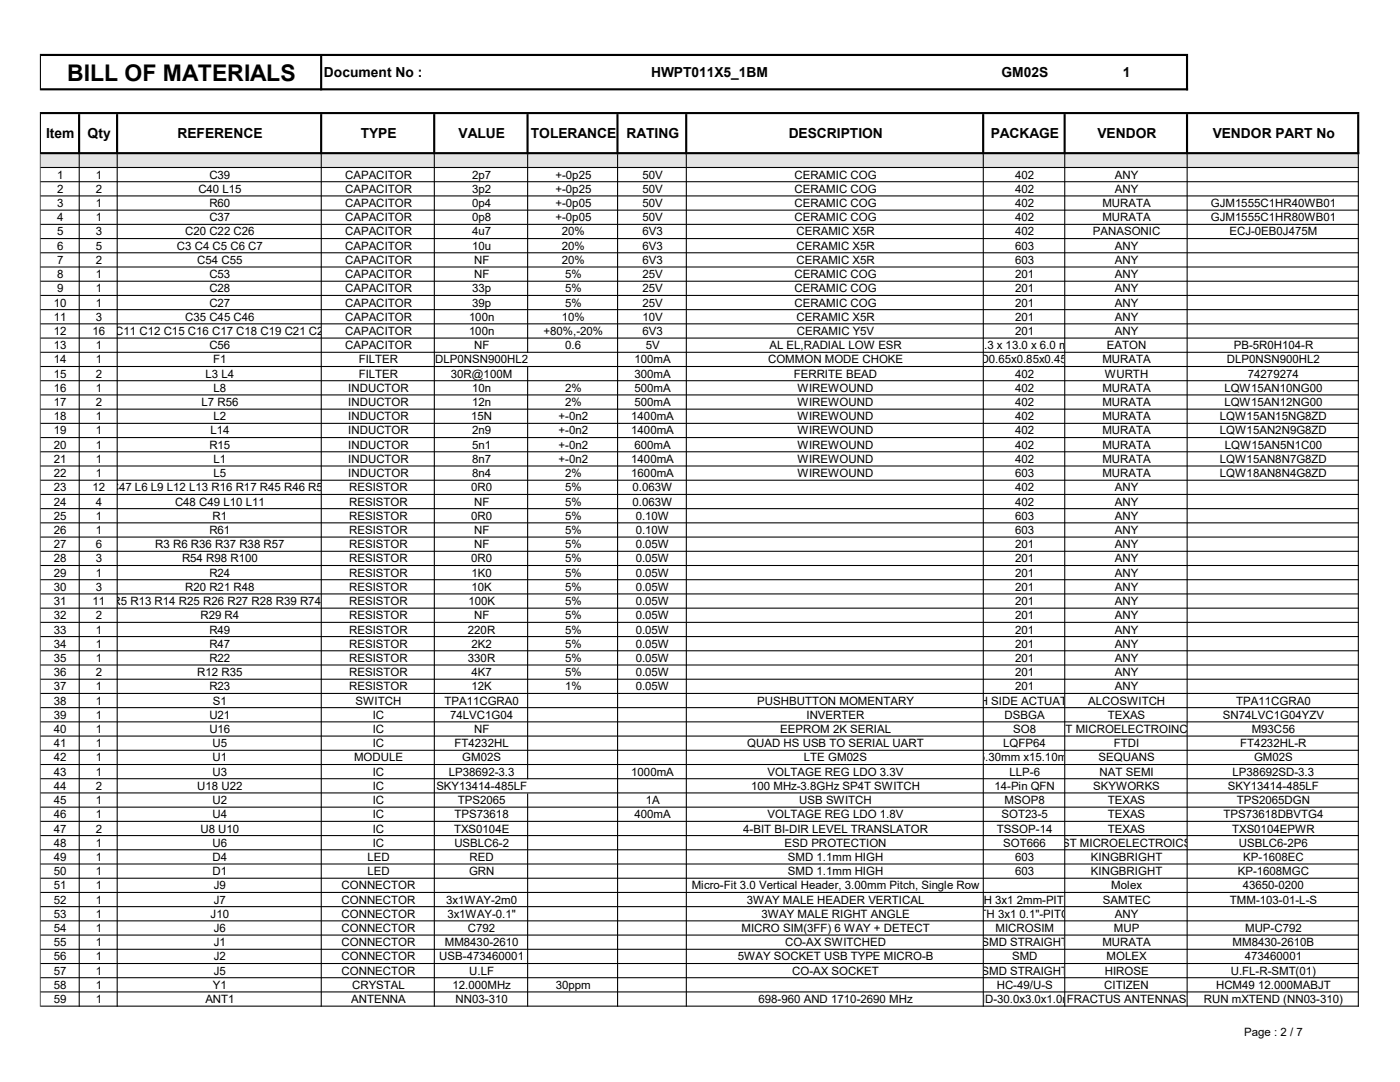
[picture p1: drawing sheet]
<svg xmlns="http://www.w3.org/2000/svg" width="279mm" height="216mm" viewBox="0 0 279 216" stroke-linecap="round" stroke-linejoin="round" font-family="sans-serif">
<defs><g id="words">
<text font-size="4.6" x="13.4" y="16.1">BILL OF MATERIALS</text>
<g font-size="2.8">
<text x="64.6" y="15.4">Document No :</text>
<text x="129.9" y="15.4">HWPT011X5_1BM</text>
<text x="199.8" y="15.4">GM02S</text>
<text x="224.1" y="15.4">1</text>
<text x="9.2" y="27.6">Item</text>
<text x="17.5" y="27.6">Qty</text>
<text x="35.4" y="27.6">REFERENCE</text>
<text x="72" y="27.6">TYPE</text>
<text x="91.5" y="27.6">VALUE</text>
<text x="105.9" y="27.6">TOLERANCE</text>
<text x="125.1" y="27.6">RATING</text>
<text x="157.4" y="27.6">DESCRIPTION</text>
<text x="197.7" y="27.6">PACKAGE</text>
<text x="219" y="27.6">VENDOR</text>
<text x="242" y="27.6">VENDOR PART No</text>
</g>
<g font-size="2.3">
<text x="11.4" y="35.6">1</text>
<text x="19.1" y="35.6">1</text>
<text x="41.8" y="35.6">C39</text>
<text x="68.9" y="35.6">CAPACITOR</text>
<text x="94.2" y="35.6">2p7</text>
<text x="110.8" y="35.6">+-0p25</text>
<text x="128.2" y="35.6">50V</text>
<text x="158.5" y="35.6">CERAMIC COG</text>
<text x="202.6" y="35.6">402</text>
<text x="222.5" y="35.6">ANY</text>
<text x="11.4" y="38.5">2</text>
<text x="11.4" y="41.3">3</text>
<text x="19.1" y="38.5">2</text>
<text x="19.1" y="41.3">1</text>
<text x="39.6" y="38.5">C40 L15</text>
<text x="41.8" y="41.3">R60</text>
<text x="68.9" y="38.5">CAPACITOR</text>
<text x="68.9" y="41.3">CAPACITOR</text>
<text x="94.2" y="38.5">3p2</text>
<text x="94.2" y="41.3">0p4</text>
<text x="110.8" y="38.5">+-0p25</text>
<text x="110.8" y="41.3">+-0p05</text>
<text x="128.2" y="38.5">50V</text>
<text x="128.2" y="41.3">50V</text>
<text x="158.5" y="38.5">CERAMIC COG</text>
<text x="158.5" y="41.3">CERAMIC COG</text>
<text x="202.6" y="38.5">402</text>
<text x="202.6" y="41.3">402</text>
<text x="220" y="41.3">MURATA</text>
<text x="222.5" y="38.5">ANY</text>
<text x="241.6" y="41.3">GJM1555C1HR40WB01</text>
<text x="11.4" y="44.2">4</text>
<text x="11.4" y="47">5</text>
<text x="19.1" y="44.2">1</text>
<text x="19.1" y="47">3</text>
<text x="37" y="47">C20 C22 C26</text>
<text x="41.8" y="44.2">C37</text>
<text x="68.9" y="44.2">CAPACITOR</text>
<text x="68.9" y="47">CAPACITOR</text>
<text x="94.2" y="44.2">0p8</text>
<text x="94.2" y="47">4u7</text>
<text x="110.8" y="44.2">+-0p05</text>
<text x="112.1" y="47">20%</text>
<text x="128.2" y="44.2">50V</text>
<text x="128.2" y="47">6V3</text>
<text x="158.5" y="44.2">CERAMIC COG</text>
<text x="159" y="47">CERAMIC X5R</text>
<text x="202.6" y="44.2">402</text>
<text x="202.6" y="47">402</text>
<text x="218.1" y="47">PANASONIC</text>
<text x="220" y="44.2">MURATA</text>
<text x="241.6" y="44.2">GJM1555C1HR80WB01</text>
<text x="245.4" y="47">ECJ-0EB0J475M</text>
<text x="11.4" y="49.8">6</text>
<text x="11.4" y="52.7">7</text>
<text x="19.1" y="49.8">5</text>
<text x="19.1" y="52.7">2</text>
<text x="35.3" y="49.8">C3 C4 C5 C6 C7</text>
<text x="39.4" y="52.7">C54 C55</text>
<text x="68.9" y="49.8">CAPACITOR</text>
<text x="68.9" y="52.7">CAPACITOR</text>
<text x="94.2" y="49.8">10u</text>
<text x="94.6" y="52.7">NF</text>
<text x="112.1" y="49.8">20%</text>
<text x="112.1" y="52.7">20%</text>
<text x="128.2" y="49.8">6V3</text>
<text x="128.2" y="52.7">6V3</text>
<text x="159" y="49.8">CERAMIC X5R</text>
<text x="159" y="52.7">CERAMIC X5R</text>
<text x="202.6" y="49.8">603</text>
<text x="202.6" y="52.7">603</text>
<text x="222.5" y="49.8">ANY</text>
<text x="222.5" y="52.7">ANY</text>
<text x="11.4" y="55.5">8</text>
<text x="11.4" y="58.3">9</text>
<text x="19.1" y="55.5">1</text>
<text x="19.1" y="58.3">1</text>
<text x="41.8" y="55.5">C53</text>
<text x="41.8" y="58.3">C28</text>
<text x="68.9" y="55.5">CAPACITOR</text>
<text x="68.9" y="58.3">CAPACITOR</text>
<text x="94.2" y="58.3">33p</text>
<text x="94.6" y="55.5">NF</text>
<text x="112.8" y="55.5">5%</text>
<text x="112.8" y="58.3">5%</text>
<text x="128.2" y="55.5">25V</text>
<text x="128.2" y="58.3">25V</text>
<text x="158.5" y="55.5">CERAMIC COG</text>
<text x="158.5" y="58.3">CERAMIC COG</text>
<text x="202.6" y="55.5">201</text>
<text x="202.6" y="58.3">201</text>
<text x="222.5" y="55.5">ANY</text>
<text x="222.5" y="58.3">ANY</text>
<text x="10.8" y="61.2">10</text>
<text x="10.8" y="64">11</text>
<text x="19.1" y="61.2">1</text>
<text x="19.1" y="64">3</text>
<text x="37" y="64">C35 C45 C46</text>
<text x="41.8" y="61.2">C27</text>
<text x="68.9" y="61.2">CAPACITOR</text>
<text x="68.9" y="64">CAPACITOR</text>
<text x="93.6" y="64">100n</text>
<text x="94.2" y="61.2">39p</text>
<text x="112.1" y="64">10%</text>
<text x="112.8" y="61.2">5%</text>
<text x="128.2" y="61.2">25V</text>
<text x="128.2" y="64">10V</text>
<text x="158.5" y="61.2">CERAMIC COG</text>
<text x="159" y="64">CERAMIC X5R</text>
<text x="202.6" y="61.2">201</text>
<text x="202.6" y="64">201</text>
<text x="222.5" y="61.2">ANY</text>
<text x="222.5" y="64">ANY</text>
<text x="7.5" y="66.8">C1 C8 C9 C10 C11 C12 C15 C16 C17 C18 C19 C21 C23 C24 C25 C43</text>
<text x="10.8" y="66.8">12</text>
<text x="10.8" y="69.7">13</text>
<text x="18.5" y="66.8">16</text>
<text x="19.1" y="69.7">1</text>
<text x="41.8" y="69.7">C56</text>
<text x="68.9" y="66.8">CAPACITOR</text>
<text x="68.9" y="69.7">CAPACITOR</text>
<text x="93.6" y="66.8">100n</text>
<text x="94.6" y="69.7">NF</text>
<text x="108.5" y="66.8">+80%,-20%</text>
<text x="112.8" y="69.7">0.6</text>
<text x="128.2" y="66.8">6V3</text>
<text x="128.9" y="69.7">5V</text>
<text x="153.5" y="69.7">AL EL,RADIAL LOW ESR</text>
<text x="159" y="66.8">CERAMIC Y5V</text>
<text x="193.9" y="69.7">11.3 x 13.0 x 6.0 mm</text>
<text x="202.6" y="66.8">201</text>
<text x="220.9" y="69.7">EATON</text>
<text x="222.5" y="66.8">ANY</text>
<text x="246.2" y="69.7">PB-5R0H104-R</text>
<text x="10.8" y="72.5">14</text>
<text x="10.8" y="75.4">15</text>
<text x="19.1" y="72.5">1</text>
<text x="19.1" y="75.4">2</text>
<text x="41" y="75.4">L3 L4</text>
<text x="42.5" y="72.5">F1</text>
<text x="71.6" y="72.5">FILTER</text>
<text x="71.6" y="75.4">FILTER</text>
<text x="86.9" y="72.5">DLP0NSN900HL2</text>
<text x="90" y="75.4">30R@100M</text>
<text x="126.6" y="72.5">100mA</text>
<text x="126.6" y="75.4">300mA</text>
<text x="153.3" y="72.5">COMMON MODE CHOKE</text>
<text x="158.4" y="75.4">FERRITE BEAD</text>
<text x="192.3" y="72.5">SMD0.65x0.85x0.45mm</text>
<text x="202.6" y="75.4">402</text>
<text x="220" y="72.5">MURATA</text>
<text x="220.5" y="75.4">WURTH</text>
<text x="244.9" y="72.5">DLP0NSN900HL2</text>
<text x="249" y="75.4">74279274</text>
<text x="10.8" y="78.2">16</text>
<text x="10.8" y="81">17</text>
<text x="10.8" y="83.9">18</text>
<text x="19.1" y="78.2">1</text>
<text x="19.1" y="81">2</text>
<text x="19.1" y="83.9">1</text>
<text x="40.2" y="81">L7 R56</text>
<text x="42.6" y="78.2">L8</text>
<text x="42.6" y="83.9">L2</text>
<text x="69.5" y="78.2">INDUCTOR</text>
<text x="69.5" y="81">INDUCTOR</text>
<text x="69.5" y="83.9">INDUCTOR</text>
<text x="94" y="83.9">15N</text>
<text x="94.2" y="78.2">10n</text>
<text x="94.2" y="81">12n</text>
<text x="111.5" y="83.9">+-0n2</text>
<text x="112.8" y="78.2">2%</text>
<text x="112.8" y="81">2%</text>
<text x="126" y="83.9">1400mA</text>
<text x="126.6" y="78.2">500mA</text>
<text x="126.6" y="81">500mA</text>
<text x="159.2" y="78.2">WIREWOUND</text>
<text x="159.2" y="81">WIREWOUND</text>
<text x="159.2" y="83.9">WIREWOUND</text>
<text x="202.6" y="78.2">402</text>
<text x="202.6" y="81">402</text>
<text x="202.6" y="83.9">402</text>
<text x="220" y="78.2">MURATA</text>
<text x="220" y="81">MURATA</text>
<text x="220" y="83.9">MURATA</text>
<text x="243.5" y="83.9">LQW15AN15NG8ZD</text>
<text x="244.3" y="78.2">LQW15AN10NG00</text>
<text x="244.3" y="81">LQW15AN12NG00</text>
<text x="10.8" y="86.7">19</text>
<text x="10.8" y="89.5">20</text>
<text x="19.1" y="86.7">1</text>
<text x="19.1" y="89.5">1</text>
<text x="41.8" y="89.5">R15</text>
<text x="42" y="86.7">L14</text>
<text x="69.5" y="86.7">INDUCTOR</text>
<text x="69.5" y="89.5">INDUCTOR</text>
<text x="94.2" y="86.7">2n9</text>
<text x="94.2" y="89.5">5n1</text>
<text x="111.5" y="86.7">+-0n2</text>
<text x="111.5" y="89.5">+-0n2</text>
<text x="126" y="86.7">1400mA</text>
<text x="126.6" y="89.5">600mA</text>
<text x="159.2" y="86.7">WIREWOUND</text>
<text x="159.2" y="89.5">WIREWOUND</text>
<text x="202.6" y="86.7">402</text>
<text x="202.6" y="89.5">402</text>
<text x="220" y="86.7">MURATA</text>
<text x="220" y="89.5">MURATA</text>
<text x="243.5" y="86.7">LQW15AN2N9G8ZD</text>
<text x="244.4" y="89.5">LQW15AN5N1C00</text>
<text x="10.8" y="92.4">21</text>
<text x="10.8" y="95.2">22</text>
<text x="19.1" y="92.4">1</text>
<text x="19.1" y="95.2">1</text>
<text x="42.6" y="92.4">L1</text>
<text x="42.6" y="95.2">L5</text>
<text x="69.5" y="92.4">INDUCTOR</text>
<text x="69.5" y="95.2">INDUCTOR</text>
<text x="94.2" y="92.4">8n7</text>
<text x="94.2" y="95.2">8n4</text>
<text x="111.5" y="92.4">+-0n2</text>
<text x="112.8" y="95.2">2%</text>
<text x="126" y="92.4">1400mA</text>
<text x="126" y="95.2">1600mA</text>
<text x="159.2" y="92.4">WIREWOUND</text>
<text x="159.2" y="95.2">WIREWOUND</text>
<text x="202.6" y="92.4">402</text>
<text x="202.6" y="95.2">603</text>
<text x="220" y="92.4">MURATA</text>
<text x="220" y="95.2">MURATA</text>
<text x="243.5" y="92.4">LQW15AN8N7G8ZD</text>
<text x="243.5" y="95.2">LQW18AN8N4G8ZD</text>
<text x="10.8" y="98">23</text>
<text x="10.8" y="100.9">24</text>
<text x="17.3" y="98">C38 C47 L6 L9 L12 L13 R16 R17 R45 R46 R50 R67RESISTOR</text>
<text x="18.5" y="98">12</text>
<text x="19.1" y="100.9">4</text>
<text x="34.9" y="100.9">C48 C49 L10 L11</text>
<text x="69.7" y="100.9">RESISTOR</text>
<text x="94" y="98">0R0</text>
<text x="94.6" y="100.9">NF</text>
<text x="112.8" y="98">5%</text>
<text x="112.8" y="100.9">5%</text>
<text x="126.2" y="98">0.063W</text>
<text x="126.2" y="100.9">0.063W</text>
<text x="202.6" y="98">402</text>
<text x="202.6" y="100.9">402</text>
<text x="222.5" y="98">ANY</text>
<text x="222.5" y="100.9">ANY</text>
<text x="10.8" y="103.7">25</text>
<text x="10.8" y="106.6">26</text>
<text x="19.1" y="103.7">1</text>
<text x="19.1" y="106.6">1</text>
<text x="41.8" y="106.6">R61</text>
<text x="42.4" y="103.7">R1</text>
<text x="69.7" y="103.7">RESISTOR</text>
<text x="69.7" y="106.6">RESISTOR</text>
<text x="94" y="103.7">0R0</text>
<text x="94.6" y="106.6">NF</text>
<text x="112.8" y="103.7">5%</text>
<text x="112.8" y="106.6">5%</text>
<text x="126.9" y="103.7">0.10W</text>
<text x="126.9" y="106.6">0.10W</text>
<text x="202.6" y="103.7">603</text>
<text x="202.6" y="106.6">603</text>
<text x="222.5" y="103.7">ANY</text>
<text x="222.5" y="106.6">ANY</text>
<text x="10.8" y="109.4">27</text>
<text x="10.8" y="112.2">28</text>
<text x="19.1" y="109.4">6</text>
<text x="19.1" y="112.2">3</text>
<text x="31" y="109.4">R3 R6 R36 R37 R38 R57</text>
<text x="36.3" y="112.2">R54 R98 R100</text>
<text x="69.7" y="109.4">RESISTOR</text>
<text x="69.7" y="112.2">RESISTOR</text>
<text x="94" y="112.2">0R0</text>
<text x="94.6" y="109.4">NF</text>
<text x="112.8" y="109.4">5%</text>
<text x="112.8" y="112.2">5%</text>
<text x="126.9" y="109.4">0.05W</text>
<text x="126.9" y="112.2">0.05W</text>
<text x="202.6" y="109.4">201</text>
<text x="202.6" y="112.2">201</text>
<text x="222.5" y="109.4">ANY</text>
<text x="222.5" y="112.2">ANY</text>
<text x="10.8" y="115.1">29</text>
<text x="10.8" y="117.9">30</text>
<text x="19.1" y="115.1">1</text>
<text x="19.1" y="117.9">3</text>
<text x="37" y="117.9">R20 R21 R48</text>
<text x="41.8" y="115.1">R24</text>
<text x="69.7" y="115.1">RESISTOR</text>
<text x="69.7" y="117.9">RESISTOR</text>
<text x="94.1" y="115.1">1K0</text>
<text x="94.1" y="117.9">10K</text>
<text x="112.8" y="115.1">5%</text>
<text x="112.8" y="117.9">5%</text>
<text x="126.9" y="115.1">0.05W</text>
<text x="126.9" y="117.9">0.05W</text>
<text x="202.6" y="115.1">201</text>
<text x="202.6" y="117.9">201</text>
<text x="222.5" y="115.1">ANY</text>
<text x="222.5" y="117.9">ANY</text>
<text x="10.8" y="120.7">31</text>
<text x="10.8" y="123.6">32</text>
<text x="18.5" y="120.7">11</text>
<text x="18.9" y="120.7">R2 R5 R13 R14 R25 R26 R27 R28 R39 R74 R75 RESISTOR</text>
<text x="19.1" y="123.6">2</text>
<text x="40" y="123.6">R29 R4</text>
<text x="69.7" y="123.6">RESISTOR</text>
<text x="93.5" y="120.7">100K</text>
<text x="94.6" y="123.6">NF</text>
<text x="112.8" y="120.7">5%</text>
<text x="112.8" y="123.6">5%</text>
<text x="126.9" y="120.7">0.05W</text>
<text x="126.9" y="123.6">0.05W</text>
<text x="202.6" y="120.7">201</text>
<text x="202.6" y="123.6">201</text>
<text x="222.5" y="120.7">ANY</text>
<text x="222.5" y="123.6">ANY</text>
<text x="10.8" y="126.4">33</text>
<text x="10.8" y="129.2">34</text>
<text x="19.1" y="126.4">1</text>
<text x="19.1" y="129.2">1</text>
<text x="41.8" y="126.4">R49</text>
<text x="41.8" y="129.2">R47</text>
<text x="69.7" y="126.4">RESISTOR</text>
<text x="69.7" y="129.2">RESISTOR</text>
<text x="93.4" y="126.4">220R</text>
<text x="94.1" y="129.2">2K2</text>
<text x="112.8" y="126.4">5%</text>
<text x="112.8" y="129.2">5%</text>
<text x="126.9" y="126.4">0.05W</text>
<text x="126.9" y="129.2">0.05W</text>
<text x="202.6" y="126.4">201</text>
<text x="202.6" y="129.2">201</text>
<text x="222.5" y="126.4">ANY</text>
<text x="222.5" y="129.2">ANY</text>
<text x="10.8" y="132.1">35</text>
<text x="10.8" y="134.9">36</text>
<text x="10.8" y="137.8">37</text>
<text x="19.1" y="132.1">1</text>
<text x="19.1" y="134.9">2</text>
<text x="19.1" y="137.8">1</text>
<text x="39.4" y="134.9">R12 R35</text>
<text x="41.8" y="132.1">R22</text>
<text x="41.8" y="137.8">R23</text>
<text x="69.7" y="132.1">RESISTOR</text>
<text x="69.7" y="134.9">RESISTOR</text>
<text x="69.7" y="137.8">RESISTOR</text>
<text x="93.4" y="132.1">330R</text>
<text x="94.1" y="134.9">4K7</text>
<text x="94.1" y="137.8">12K</text>
<text x="112.8" y="132.1">5%</text>
<text x="112.8" y="134.9">5%</text>
<text x="112.8" y="137.8">1%</text>
<text x="126.9" y="132.1">0.05W</text>
<text x="126.9" y="134.9">0.05W</text>
<text x="126.9" y="137.8">0.05W</text>
<text x="202.6" y="132.1">201</text>
<text x="202.6" y="134.9">201</text>
<text x="202.6" y="137.8">201</text>
<text x="222.5" y="132.1">ANY</text>
<text x="222.5" y="134.9">ANY</text>
<text x="222.5" y="137.8">ANY</text>
<text x="10.8" y="140.6">38</text>
<text x="10.8" y="143.4">39</text>
<text x="19.1" y="140.6">1</text>
<text x="19.1" y="143.4">1</text>
<text x="41.8" y="143.4">U21</text>
<text x="42.5" y="140.6">S1</text>
<text x="71" y="140.6">SWITCH</text>
<text x="74.4" y="143.4">IC</text>
<text x="88.7" y="140.6">TPA11CGRA0</text>
<text x="89.8" y="143.4">74LVC1G04</text>
<text x="151.1" y="140.6">PUSHBUTTON MOMENTARY</text>
<text x="161" y="143.4">INVERTER</text>
<text x="192.6" y="140.6">PTH SIDE ACTUATOR ALCOSWITCH</text>
<text x="200.5" y="143.4">DSBGA</text>
<text x="221.1" y="143.4">TEXAS</text>
<text x="244.1" y="143.4">SN74LVC1G04YZV</text>
<text x="246.7" y="140.6">TPA11CGRA0</text>
<text x="10.8" y="146.3">40</text>
<text x="10.8" y="149.1">41</text>
<text x="19.1" y="146.3">1</text>
<text x="19.1" y="149.1">1</text>
<text x="41.8" y="146.3">U16</text>
<text x="42.4" y="149.1">U5</text>
<text x="74.4" y="146.3">IC</text>
<text x="74.4" y="149.1">IC</text>
<text x="90.7" y="149.1">FT4232HL</text>
<text x="94.6" y="146.3">NF</text>
<text x="149.1" y="149.1">QUAD HS USB TO SERIAL UART</text>
<text x="155.7" y="146.3">EEPROM 2K SERIAL</text>
<text x="200.2" y="149.1">LQFP64</text>
<text x="202.2" y="146.3">SO8</text>
<text x="211.1" y="146.3">ST MICROELECTROINCS</text>
<text x="222.3" y="149.1">FTDI</text>
<text x="247.5" y="149.1">FT4232HL-R</text>
<text x="249.8" y="146.3">M93C56</text>
<text x="10.8" y="151.9">42</text>
<text x="10.8" y="154.8">43</text>
<text x="19.1" y="151.9">1</text>
<text x="19.1" y="154.8">1</text>
<text x="42.4" y="151.9">U1</text>
<text x="42.4" y="154.8">U3</text>
<text x="70.7" y="151.9">MODULE</text>
<text x="74.4" y="154.8">IC</text>
<text x="89.6" y="154.8">LP38692-3.3</text>
<text x="92.2" y="151.9">GM02S</text>
<text x="126" y="154.8">1000mA</text>
<text x="153.2" y="154.8">VOLTAGE REG LDO 3.3V</text>
<text x="160.4" y="151.9">LTE GM02S</text>
<text x="194.1" y="151.9">15.30mm x15.10mm</text>
<text x="201.5" y="154.8">LLP-6</text>
<text x="219.2" y="151.9">SEQUANS</text>
<text x="219.5" y="154.8">NAT SEMI</text>
<text x="246" y="154.8">LP38692SD-3.3</text>
<text x="250.3" y="151.9">GM02S</text>
<text x="10.8" y="157.6">44</text>
<text x="10.8" y="160.4">45</text>
<text x="19.1" y="157.6">2</text>
<text x="19.1" y="160.4">1</text>
<text x="39.4" y="157.6">U18 U22</text>
<text x="42.4" y="160.4">U2</text>
<text x="74.4" y="157.6">IC</text>
<text x="74.4" y="160.4">IC</text>
<text x="87.1" y="157.6">SKY13414-485LF</text>
<text x="91.4" y="160.4">TPS2065</text>
<text x="128.9" y="160.4">1A</text>
<text x="149.9" y="157.6">100 MHz-3.8GHz SP4T SWITCH</text>
<text x="159.5" y="160.4">USB SWITCH</text>
<text x="198.5" y="157.6">14-Pin QFN</text>
<text x="200.5" y="160.4">MSOP8</text>
<text x="218.2" y="157.6">SKYWORKS</text>
<text x="221.1" y="160.4">TEXAS</text>
<text x="245.1" y="157.6">SKY13414-485LF</text>
<text x="246.8" y="160.4">TPS2065DGN</text>
<text x="10.8" y="163.3">46</text>
<text x="10.8" y="166.1">47</text>
<text x="19.1" y="163.3">1</text>
<text x="19.1" y="166.1">2</text>
<text x="40" y="166.1">U8 U10</text>
<text x="42.4" y="163.3">U4</text>
<text x="74.4" y="163.3">IC</text>
<text x="74.4" y="166.1">IC</text>
<text x="90.6" y="166.1">TXS0104E</text>
<text x="90.7" y="163.3">TPS73618</text>
<text x="126.6" y="163.3">400mA</text>
<text x="148.3" y="166.1">4-BIT BI-DIR LEVEL TRANSLATOR</text>
<text x="153.2" y="163.3">VOLTAGE REG LDO 1.8V</text>
<text x="199" y="166.1">TSSOP-14</text>
<text x="199.9" y="163.3">SOT23-5</text>
<text x="221.1" y="163.3">TEXAS</text>
<text x="221.1" y="166.1">TEXAS</text>
<text x="244.2" y="163.3">TPS73618DBVTG4</text>
<text x="245.9" y="166.1">TXS0104EPWR</text>
<text x="10.8" y="169">48</text>
<text x="10.8" y="171.8">49</text>
<text x="19.1" y="169">1</text>
<text x="19.1" y="171.8">1</text>
<text x="42.4" y="169">U6</text>
<text x="42.4" y="171.8">D4</text>
<text x="73.3" y="171.8">LED</text>
<text x="74.4" y="169">IC</text>
<text x="90.7" y="169">USBLC6-2</text>
<text x="93.7" y="171.8">RED</text>
<text x="156.6" y="169">ESD PROTECTION</text>
<text x="157.2" y="171.8">SMD 1.1mm HIGH</text>
<text x="200.2" y="169">SOT666</text>
<text x="202.6" y="171.8">603</text>
<text x="212" y="169">ST MICROELECTROICS</text>
<text x="217.7" y="171.8">KINGBRIGHT</text>
<text x="247.3" y="169">USBLC6-2P6</text>
<text x="248.1" y="171.8">KP-1608EC</text>
<text x="10.8" y="174.6">50</text>
<text x="10.8" y="177.5">51</text>
<text x="19.1" y="174.6">1</text>
<text x="19.1" y="177.5">1</text>
<text x="42.4" y="174.6">D1</text>
<text x="42.7" y="177.5">J9</text>
<text x="68.2" y="177.5">CONNECTOR</text>
<text x="73.3" y="174.6">LED</text>
<text x="93.6" y="174.6">GRN</text>
<text x="138" y="177.5">Micro-Fit 3.0 Vertical Header, 3.00mm Pitch, Single Row</text>
<text x="157.2" y="174.6">SMD 1.1mm HIGH</text>
<text x="202.6" y="174.6">603</text>
<text x="217.7" y="174.6">KINGBRIGHT</text>
<text x="221.8" y="177.5">Molex</text>
<text x="247" y="174.6">KP-1608MGC</text>
<text x="248" y="177.5">43650-0200</text>
<text x="10.8" y="180.3">52</text>
<text x="10.8" y="183.1">53</text>
<text x="10.8" y="186">54</text>
<text x="19.1" y="180.3">1</text>
<text x="19.1" y="183.1">1</text>
<text x="19.1" y="186">1</text>
<text x="42" y="183.1">J10</text>
<text x="42.7" y="180.3">J7</text>
<text x="42.7" y="186">J6</text>
<text x="68.2" y="180.3">CONNECTOR</text>
<text x="68.2" y="183.1">CONNECTOR</text>
<text x="68.2" y="186">CONNECTOR</text>
<text x="89.1" y="180.3">3x1WAY-2m0</text>
<text x="89.3" y="183.1">3x1WAY-0.1&quot;</text>
<text x="93.4" y="186">C792</text>
<text x="148" y="186">MICRO SIM(3FF) 6 WAY + DETECT</text>
<text x="149.1" y="180.3">3WAY MALE HEADER VERTICAL</text>
<text x="152" y="183.1">3WAY MALE RIGHT ANGLE</text>
<text x="193.4" y="180.3">PTH 3x1 2mm-PITCH</text>
<text x="194" y="183.1">PTH 3x1 0.1&quot;-PITCH</text>
<text x="198.7" y="186">MICROSIM</text>
<text x="220.1" y="180.3">SAMTEC</text>
<text x="222.3" y="186">MUP</text>
<text x="222.5" y="183.1">ANY</text>
<text x="245.4" y="180.3">TMM-103-01-L-S</text>
<text x="248.5" y="186">MUP-C792</text>
<text x="10.8" y="188.8">55</text>
<text x="10.8" y="191.6">56</text>
<text x="19.1" y="188.8">1</text>
<text x="19.1" y="191.6">1</text>
<text x="42.7" y="188.8">J1</text>
<text x="42.7" y="191.6">J2</text>
<text x="68.2" y="188.8">CONNECTOR</text>
<text x="68.2" y="191.6">CONNECTOR</text>
<text x="87.7" y="191.6">USB-473460001</text>
<text x="88.8" y="188.8">MM8430-2610</text>
<text x="147.2" y="191.6">5WAY SOCKET USB TYPE MICRO-B</text>
<text x="156.7" y="188.8">CO-AX SWITCHED</text>
<text x="195.9" y="188.8">SMD STRAIGHT</text>
<text x="202" y="191.6">SMD</text>
<text x="220" y="188.8">MURATA</text>
<text x="220.9" y="191.6">MOLEX</text>
<text x="246" y="188.8">MM8430-2610B</text>
<text x="248.4" y="191.6">473460001</text>
<text x="10.8" y="194.5">57</text>
<text x="10.8" y="197.3">58</text>
<text x="19.1" y="194.5">1</text>
<text x="19.1" y="197.3">1</text>
<text x="42.5" y="197.3">Y1</text>
<text x="42.7" y="194.5">J5</text>
<text x="68.2" y="194.5">CONNECTOR</text>
<text x="70.3" y="197.3">CRYSTAL</text>
<text x="90.3" y="197.3">12.000MHz</text>
<text x="93.6" y="194.5">U.LF</text>
<text x="110.9" y="197.3">30ppm</text>
<text x="158.1" y="194.5">CO-AX SOCKET</text>
<text x="195.9" y="194.5">SMD STRAIGHT</text>
<text x="198.9" y="197.3">HC-49/U-S</text>
<text x="220.4" y="197.3">CITIZEN</text>
<text x="220.5" y="194.5">HIROSE</text>
<text x="242.7" y="197.3">HCM49 12.000MABJT</text>
<text x="245.6" y="194.5">U.FL-R-SMT(01)</text>
<text x="10.8" y="200.2">59</text>
<text x="19.1" y="200.2">1</text>
<text x="41" y="200.2">ANT1</text>
<text x="70.1" y="200.2">ANTENNA</text>
<text x="90.9" y="200.2">NN03-310</text>
<text x="151.4" y="200.2">698-960 AND 1710-2690 MHz</text>
<text x="193.2" y="200.2">SMD-30.0x3.0x1.0mm</text>
<text x="212.9" y="200.2">FRACTUS ANTENNAS</text>
<text x="240.2" y="200.2">RUN mXTEND (NN03-310)</text>
<text x="248.3" y="206.8">Page : 2 / 7</text>
</g>
</g></defs>
<path d="M8.1 30.6h263v2.8h-263z" fill="#e3e3e3"/>
<g fill="#000">
<path d="M8 10.8h.2v7.2h-.2zM63.9 11.2h.4v6.8h-.4zM236.7 11.2h.4v6.8h-.4zM8 22.4h.2v8.4h-.2zM15.6 22.8h.4v8h-.4zM23.2 22.8h.4v8h-.4zM63.9 22.8h.4v8h-.4zM86.4 22.8h.5v8h-.5zM105.1 22.8h.4v8h-.4zM123 22.8h.4v8h-.4zM136.7 22.8h.5v8h-.5zM196 22.8h.4v8h-.4zM212.3 22.8h.4v8h-.4zM236.7 22.8h.4v8h-.4zM270.8 22.8h.5v8h-.5z" fill-rule="evenodd"/>
<path d="M8.2 30.4h263.1v.4h-263.1zM8.1 33.3h263.1v.2h-263.1zM8.1 36.2h263.1v.2h-263.1zM8.1 39h263.1v.2h-263.1zM8.1 41.8h263.1v.2h-263.1zM8.1 44.7h263.1v.2h-263.1zM8.1 47.5h263.1v.2h-263.1zM8.1 50.3h263.1v.2h-263.1zM8.1 53.2h263.1v.2h-263.1zM8.1 56h263.1v.2h-263.1zM8.1 58.8h263.1v.3h-263.1zM8.1 61.7h263.1v.2h-263.1zM8.1 64.5h263.1v.2h-263.1zM8.1 67.4h263.1v.2h-263.1zM8.1 70.2h263.1v.2h-263.1zM8.1 73h263.1v.2h-263.1zM8.1 75.9h263.1v.2h-263.1zM8.1 78.7h263.1v.2h-263.1zM8.1 81.5h263.1v.2h-263.1zM8.1 84.4h263.1v.2h-263.1zM8.1 87.2h263.1v.2h-263.1zM8.1 90h263.1v.3h-263.1zM8.1 92.9h263.1v.2h-263.1zM8.1 95.7h263.1v.2h-263.1zM8.1 98.6h263.1v.2h-263.1zM8.1 101.4h263.1v.2h-263.1zM8.1 104.2h263.1v.2h-263.1zM8.1 107.1h263.1v.2h-263.1zM8.1 109.9h263.1v.2h-263.1zM8.1 112.7h263.1v.2h-263.1zM8.1 115.6h263.1v.2h-263.1zM8.1 118.4h263.1v.2h-263.1zM8.1 121.2h263.1v.3h-263.1zM8.1 124.1h263.1v.2h-263.1zM8.1 126.9h263.1v.2h-263.1zM8.1 129.8h263.1v.2h-263.1zM8.1 132.6h263.1v.2h-263.1zM8.1 135.4h263.1v.2h-263.1zM8.1 138.3h263.1v.2h-263.1zM8.1 141.1h263.1v.2h-263.1zM8.1 143.9h263.1v.2h-263.1zM8.1 146.8h263.1v.2h-263.1zM8.1 149.6h263.1v.2h-263.1zM8.1 152.4h263.1v.3h-263.1zM8.1 155.3h263.1v.2h-263.1zM8.1 158.1h263.1v.2h-263.1zM8.1 161h263.1v.2h-263.1zM8.1 163.8h263.1v.2h-263.1zM8.1 166.6h263.1v.2h-263.1zM8.1 169.5h263.1v.2h-263.1zM8.1 172.3h263.1v.2h-263.1zM8.1 175.1h263.1v.2h-263.1zM8.1 178h263.1v.2h-263.1zM8.1 180.8h263.1v.2h-263.1zM8.1 183.6h263.1v.3h-263.1zM8.1 186.5h263.1v.2h-263.1zM8.1 189.3h263.1v.2h-263.1zM8.1 192.2h263.1v.2h-263.1zM8.1 195h263.1v.2h-263.1zM8.1 197.8h263.1v.2h-263.1zM8.1 200.7h263.1v.2h-263.1z" fill-rule="evenodd"/>
<path d="M105.2 30.8h.2v39.6h-.2zM105.2 73.2h.2v82.3h-.2zM8 30.8h.1v170.1h-.1zM64 30.8h.2v170.1h-.2zM236.8 30.8h.2v170.1h-.2zM15.7 30.8h.2v170.1h-.2zM23.3 30.8h.2v170.1h-.2zM86.6 30.8h.2v170.1h-.2zM105.2 158.3h.2v42.6h-.2zM123.1 30.8h.3v170.1h-.3zM136.9 30.8h.2v170.1h-.2zM196.1 30.8h.2v170.1h-.2zM212.4 30.8h.2v170.1h-.2zM271 30.8h.2v170.1h-.2zM8.2 10.8h228.9v.4h-228.9zM8.2 17.6h228.9v.4h-228.9zM8.2 22.4h263.1v.4h-263.1z" fill-rule="evenodd"/>
</g>
<use href="#words"/>
</svg>
